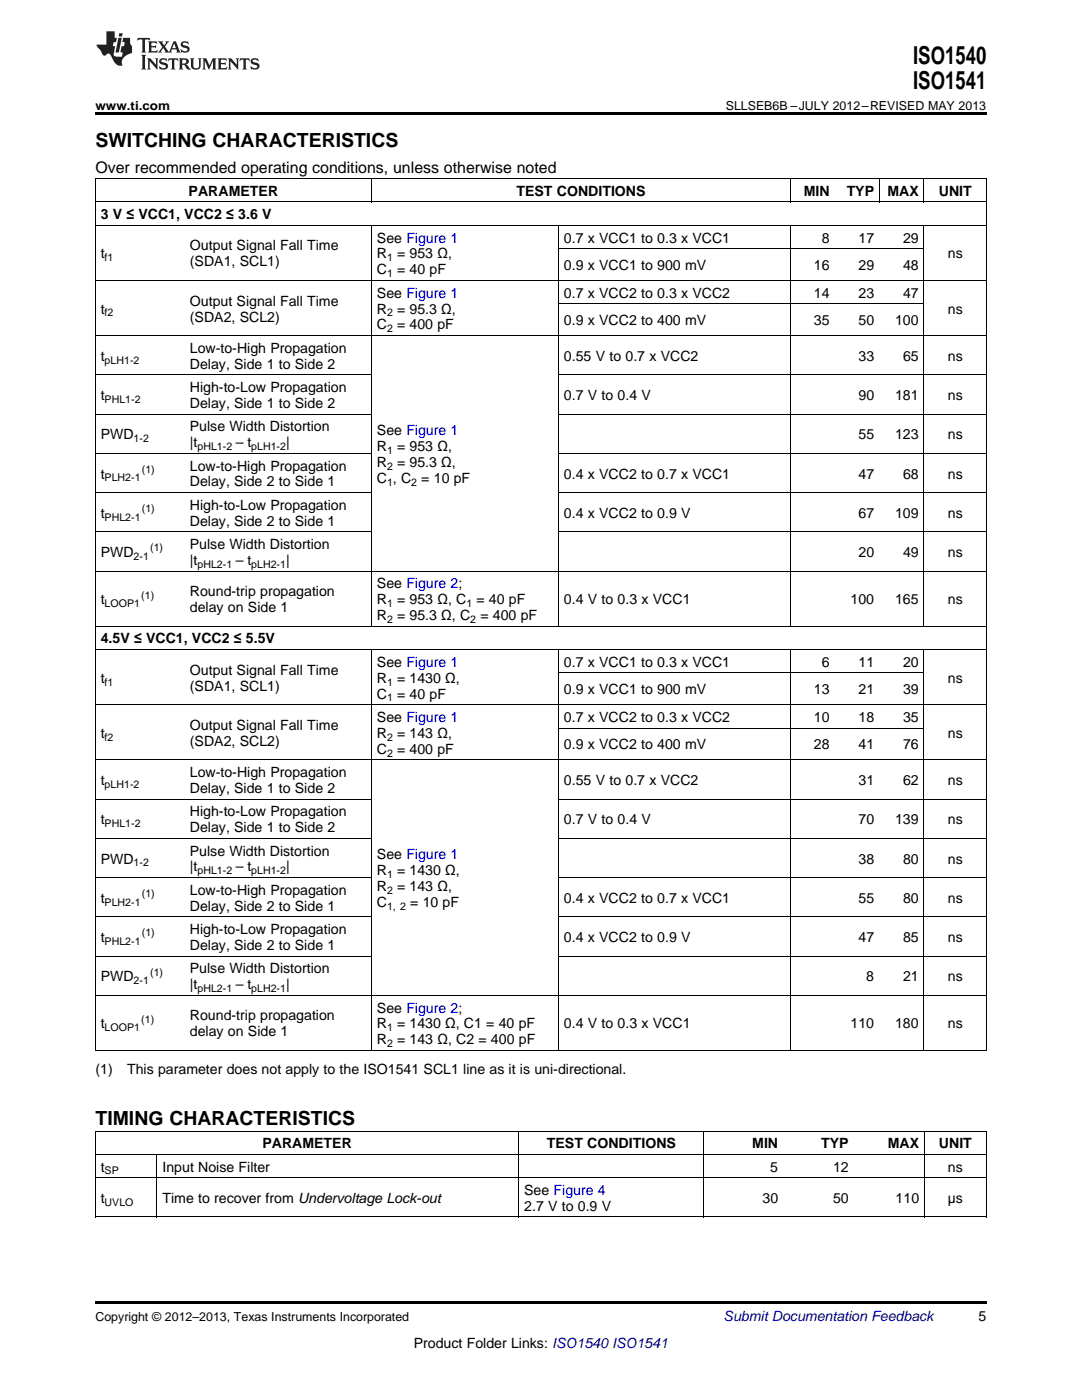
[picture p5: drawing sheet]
<svg xmlns="http://www.w3.org/2000/svg" width="216mm" height="279mm" viewBox="0 0 216 279" stroke-linecap="round" stroke-linejoin="round" font-family="sans-serif">
<defs><g id="words">
<g font-size="4.9">
<text x="182.2" y="12.8">ISO1540</text>
<text x="182.2" y="17.8">ISO1541</text>
</g>
<g font-size="3.9">
<text x="19" y="29.3">SWITCHING CHARACTERISTICS</text>
<text x="19" y="224.5">TIMING CHARACTERISTICS</text>
</g>
<text font-size="3.2" x="19" y="34.4">Over recommended operating conditions, unless otherwise noted</text>
<g font-size="2.8">
<text x="37.6" y="39.1">PARAMETER</text>
<text x="103" y="39.1">TEST CONDITIONS</text>
<text x="160.4" y="39.1">MIN</text>
<text x="168.9" y="39.1">TYP</text>
<text x="177.1" y="39.1">MAX</text>
<text x="187.3" y="39.1">UNIT</text>
<text x="20.1" y="43.7">3 V ≤ VCC1, VCC2 ≤ 3.6 V</text>
<text x="20.1" y="51.6">t</text>
<text x="37.9" y="50">Output Signal Fall Time</text>
<text x="37.9" y="53.2">(SDA1, SCL1)</text>
<text x="75.2" y="48.4">See Figure 1</text>
<text x="75.2" y="51.6">R</text>
<text x="79.2" y="51.6">= 953 Ω,</text>
<text x="112.5" y="48.4">0.7 x VCC1 to 0.3 x VCC1</text>
<text x="112.5" y="53.9">0.9 x VCC1 to 900 mV</text>
<text x="162.4" y="53.9">16</text>
<text x="164" y="48.4">8</text>
<text x="171.3" y="48.4">17</text>
<text x="171.3" y="53.9">29</text>
<text x="180.2" y="48.4">29</text>
<text x="180.2" y="53.9">48</text>
<text x="189.1" y="51.6">ns</text>
<text x="75.2" y="54.8">C</text>
<text x="75.2" y="59.4">See Figure 1</text>
<text x="79.2" y="54.8">= 40 pF</text>
<text x="112.5" y="59.4">0.7 x VCC2 to 0.3 x VCC2</text>
<text x="162.4" y="59.4">14</text>
<text x="171.3" y="59.4">23</text>
<text x="180.2" y="59.4">47</text>
<text x="20.1" y="62.6">t</text>
<text x="37.9" y="61">Output Signal Fall Time</text>
<text x="37.9" y="64.2">(SDA2, SCL2)</text>
<text x="75.2" y="62.6">R</text>
<text x="75.2" y="65.8">C</text>
<text x="79.2" y="62.6">= 95.3 Ω,</text>
<text x="79.2" y="65.8">= 400 pF</text>
<text x="112.5" y="64.9">0.9 x VCC2 to 400 mV</text>
<text x="162.4" y="64.9">35</text>
<text x="171.3" y="64.9">50</text>
<text x="178.6" y="64.9">100</text>
<text x="189.1" y="62.6">ns</text>
<text x="37.9" y="70.4">Low-to-High Propagation</text>
<text x="20.1" y="72">t</text>
<text x="37.9" y="73.6">Delay, Side 1 to Side 2</text>
<text x="112.5" y="72">0.55 V to 0.7 x VCC2</text>
<text x="171.3" y="72">33</text>
<text x="180.2" y="72">65</text>
<text x="189.1" y="72">ns</text>
<text x="20.1" y="79.8">t</text>
<text x="37.9" y="78.2">High-to-Low Propagation</text>
<text x="37.9" y="81.4">Delay, Side 1 to Side 2</text>
<text x="112.5" y="79.8">0.7 V to 0.4 V</text>
<text x="171.3" y="79.8">90</text>
<text x="178.6" y="79.8">181</text>
<text x="189.1" y="79.8">ns</text>
<text x="20.1" y="87.7">PWD</text>
<text x="37.9" y="86.1">Pulse Width Distortion</text>
<text x="37.9" y="89.3">|t</text>
<text x="47.1" y="89.3">– t</text>
<text x="57.1" y="89.3">|</text>
<text x="75.2" y="86.8">See Figure 1</text>
<text x="75.2" y="90">R</text>
<text x="79.2" y="90">= 953 Ω,</text>
<text x="171.3" y="87.7">55</text>
<text x="178.6" y="87.7">123</text>
<text x="189.1" y="87.7">ns</text>
<text x="20.1" y="95.5">t</text>
<text x="37.9" y="93.9">Low-to-High Propagation</text>
<text x="75.2" y="93.2">R</text>
<text x="79.2" y="93.2">= 95.3 Ω,</text>
<text x="112.5" y="95.5">0.4 x VCC2 to 0.7 x VCC1</text>
<text x="171.3" y="95.5">47</text>
<text x="180.2" y="95.5">68</text>
<text x="189.1" y="95.5">ns</text>
<text x="37.9" y="97.1">Delay, Side 2 to Side 1</text>
<text x="37.9" y="101.7">High-to-Low Propagation</text>
<text x="75.2" y="96.3">C , C</text>
<text x="84.1" y="96.3">= 10 pF</text>
<text x="20.1" y="103.3">t</text>
<text x="37.9" y="104.9">Delay, Side 2 to Side 1</text>
<text x="112.5" y="103.3">0.4 x VCC2 to 0.9 V</text>
<text x="171.3" y="103.3">67</text>
<text x="178.6" y="103.3">109</text>
<text x="189.1" y="103.3">ns</text>
<text x="20.1" y="111.2">PWD</text>
<text x="37.9" y="109.6">Pulse Width Distortion</text>
<text x="37.9" y="112.7">|t</text>
<text x="47.1" y="112.7">– t</text>
<text x="57.1" y="112.7">|</text>
<text x="171.3" y="111.2">20</text>
<text x="180.2" y="111.2">49</text>
<text x="189.1" y="111.2">ns</text>
<text x="37.9" y="119">Round-trip propagation</text>
<text x="75.2" y="117.4">See Figure 2;</text>
<text x="20.1" y="120.6">t</text>
<text x="37.9" y="122.2">delay on Side 1</text>
<text x="75.2" y="120.6">R</text>
<text x="75.2" y="123.8">R</text>
<text x="79.2" y="120.6">= 953 Ω, C</text>
<text x="79.2" y="123.8">= 95.3 Ω, C</text>
<text x="95.1" y="120.6">= 40 pF</text>
<text x="95.8" y="123.8">= 400 pF</text>
<text x="112.5" y="120.6">0.4 V to 0.3 x VCC1</text>
<text x="169.7" y="120.6">100</text>
<text x="178.6" y="120.6">165</text>
<text x="189.1" y="120.6">ns</text>
<text x="20.1" y="128.4">4.5V ≤ VCC1, VCC2 ≤ 5.5V</text>
<text x="20.1" y="136.2">t</text>
<text x="37.9" y="134.7">Output Signal Fall Time</text>
<text x="37.9" y="137.8">(SDA1, SCL1)</text>
<text x="75.2" y="133.1">See Figure 1</text>
<text x="75.2" y="136.2">R</text>
<text x="79.2" y="136.2">= 1430 Ω,</text>
<text x="112.5" y="133.1">0.7 x VCC1 to 0.3 x VCC1</text>
<text x="164" y="133.1">6</text>
<text x="171.3" y="133.1">11</text>
<text x="180.2" y="133.1">20</text>
<text x="189.1" y="136.2">ns</text>
<text x="75.2" y="139.4">C</text>
<text x="79.2" y="139.4">= 40 pF</text>
<text x="112.5" y="138.6">0.9 x VCC1 to 900 mV</text>
<text x="162.4" y="138.6">13</text>
<text x="171.3" y="138.6">21</text>
<text x="180.2" y="138.6">39</text>
<text x="20.1" y="147.2">t</text>
<text x="37.9" y="145.7">Output Signal Fall Time</text>
<text x="37.9" y="148.8">(SDA2, SCL2)</text>
<text x="75.2" y="144.1">See Figure 1</text>
<text x="75.2" y="147.2">R</text>
<text x="79.2" y="147.2">= 143 Ω,</text>
<text x="112.5" y="144.1">0.7 x VCC2 to 0.3 x VCC2</text>
<text x="112.5" y="149.6">0.9 x VCC2 to 400 mV</text>
<text x="162.4" y="144.1">10</text>
<text x="162.4" y="149.6">28</text>
<text x="171.3" y="144.1">18</text>
<text x="171.3" y="149.6">41</text>
<text x="180.2" y="144.1">35</text>
<text x="180.2" y="149.6">76</text>
<text x="189.1" y="147.2">ns</text>
<text x="37.9" y="155.1">Low-to-High Propagation</text>
<text x="75.2" y="150.4">C</text>
<text x="79.2" y="150.4">= 400 pF</text>
<text x="20.1" y="156.7">t</text>
<text x="37.9" y="158.3">Delay, Side 1 to Side 2</text>
<text x="112.5" y="156.7">0.55 V to 0.7 x VCC2</text>
<text x="171.3" y="156.7">31</text>
<text x="180.2" y="156.7">62</text>
<text x="189.1" y="156.7">ns</text>
<text x="20.1" y="164.5">t</text>
<text x="37.9" y="162.9">High-to-Low Propagation</text>
<text x="37.9" y="166.1">Delay, Side 1 to Side 2</text>
<text x="112.5" y="164.5">0.7 V to 0.4 V</text>
<text x="171.3" y="164.5">70</text>
<text x="178.6" y="164.5">139</text>
<text x="189.1" y="164.5">ns</text>
<text x="20.1" y="172.3">PWD</text>
<text x="37.9" y="170.7">Pulse Width Distortion</text>
<text x="37.9" y="173.9">|t</text>
<text x="47.1" y="173.9">– t</text>
<text x="57.1" y="173.9">|</text>
<text x="75.2" y="171.5">See Figure 1</text>
<text x="171.3" y="172.3">38</text>
<text x="180.2" y="172.3">80</text>
<text x="189.1" y="172.3">ns</text>
<text x="37.9" y="178.6">Low-to-High Propagation</text>
<text x="75.2" y="174.7">R</text>
<text x="75.2" y="177.8">R</text>
<text x="79.2" y="174.7">= 1430 Ω,</text>
<text x="79.2" y="177.8">= 143 Ω,</text>
<text x="20.1" y="180.2">t</text>
<text x="37.9" y="181.8">Delay, Side 2 to Side 1</text>
<text x="75.2" y="181">C</text>
<text x="81.8" y="181">= 10 pF</text>
<text x="112.5" y="180.2">0.4 x VCC2 to 0.7 x VCC1</text>
<text x="171.3" y="180.2">55</text>
<text x="180.2" y="180.2">80</text>
<text x="189.1" y="180.2">ns</text>
<text x="20.1" y="188">t</text>
<text x="37.9" y="186.4">High-to-Low Propagation</text>
<text x="37.9" y="189.6">Delay, Side 2 to Side 1</text>
<text x="112.5" y="188">0.4 x VCC2 to 0.9 V</text>
<text x="171.3" y="188">47</text>
<text x="180.2" y="188">85</text>
<text x="189.1" y="188">ns</text>
<text x="20.1" y="195.8">PWD</text>
<text x="37.9" y="194.2">Pulse Width Distortion</text>
<text x="37.9" y="197.4">|t</text>
<text x="47.1" y="197.4">– t</text>
<text x="57.1" y="197.4">|</text>
<text x="172.9" y="195.8">8</text>
<text x="180.2" y="195.8">21</text>
<text x="189.1" y="195.8">ns</text>
<text x="37.9" y="203.7">Round-trip propagation</text>
<text x="75.2" y="202.1">See Figure 2;</text>
<text x="20.1" y="205.2">t</text>
<text x="37.9" y="206.8">delay on Side 1</text>
<text x="75.2" y="205.2">R</text>
<text x="75.2" y="208.4">R</text>
<text x="79.2" y="205.2">= 1430 Ω, C1 = 40 pF</text>
<text x="79.2" y="208.4">= 143 Ω, C2 = 400 pF</text>
<text x="112.5" y="205.2">0.4 V to 0.3 x VCC1</text>
<text x="169.7" y="205.2">110</text>
<text x="178.6" y="205.2">180</text>
<text x="189.1" y="205.2">ns</text>
<text x="19" y="214.3">(1)</text>
<text x="25.4" y="214.3">This parameter does not apply to the ISO1541 SCL1 line as it is uni-directional.</text>
<text x="20.1" y="233.8">t</text>
<text x="32.4" y="233.8">Input Noise Filter</text>
<text x="52.4" y="229.2">PARAMETER</text>
<text x="109.1" y="229.2">TEST CONDITIONS</text>
<text x="150.1" y="229.2">MIN</text>
<text x="153.7" y="233.8">5</text>
<text x="163.9" y="229.2">TYP</text>
<text x="166.2" y="233.8">12</text>
<text x="177.2" y="229.2">MAX</text>
<text x="187.4" y="229.2">UNIT</text>
<text x="189.2" y="233.8">ns</text>
<text x="104.6" y="238.5">See Figure 4</text>
<text x="20.1" y="240.1">t</text>
<text x="32.4" y="240.1">Time to recover from Undervoltage Lock-out</text>
<text x="104.6" y="241.7">2.7 V to 0.9 V</text>
<text x="152.2" y="240.1">30</text>
<text x="166.2" y="240.1">50</text>
<text x="178.7" y="240.1">110</text>
<text x="189.1" y="240.1">µs</text>
<text x="195.3" y="263.6">5</text>
<text x="82.5" y="269">Product Folder Links: ISO1540 ISO1541</text>
</g>
<text font-size="2.8" fill="#0000c8" x="144.4" y="263.6">Submit Documentation Feedback</text>
<g font-size="2.5">
<text x="19" y="21.9">www.ti.com</text>
<text x="144.8" y="21.9">SLLSEB6B –JULY 2012–REVISED MAY 2013</text>
<text x="19" y="263.6">Copyright © 2012–2013, Texas Instruments Incorporated</text>
</g>
<g font-size="2.1">
<text x="20.9" y="52.1">f1</text>
<text x="77.2" y="52.1">1</text>
<text x="77.2" y="55.3">1</text>
<text x="20.9" y="63.1">f2</text>
<text x="77.2" y="63.1">2</text>
<text x="77.2" y="66.3">2</text>
<text x="20.9" y="72.6">pLH1-2</text>
<text x="20.9" y="80.4">PHL1-2</text>
<text x="26.7" y="88.2">1-2</text>
<text x="39.4" y="89.8">pHL1-2</text>
<text x="50.1" y="89.8">pLH1-2</text>
<text x="28.3" y="94.4">(1)</text>
<text x="77.2" y="90.6">1</text>
<text x="77.2" y="93.7">2</text>
<text x="20.9" y="96.1">PLH2-1</text>
<text x="77.2" y="96.9">1</text>
<text x="82.1" y="96.9">2</text>
<text x="20.9" y="103.9">PHL2-1</text>
<text x="28.3" y="102.2">(1)</text>
<text x="26.7" y="111.7">2-1</text>
<text x="30" y="110">(1)</text>
<text x="39.4" y="113.3">pHL2-1</text>
<text x="50.1" y="113.3">pLH2-1</text>
<text x="28.2" y="119.5">(1)</text>
<text x="20.9" y="121.1">LOOP1</text>
<text x="77.2" y="121.1">1</text>
<text x="77.2" y="124.3">2</text>
<text x="93.1" y="121.1">1</text>
<text x="93.8" y="124.3">2</text>
<text x="20.9" y="136.8">f1</text>
<text x="77.2" y="136.8">1</text>
<text x="77.2" y="140">1</text>
<text x="20.9" y="147.8">f2</text>
<text x="77.2" y="147.8">2</text>
<text x="77.2" y="151">2</text>
<text x="20.9" y="157.2">pLH1-2</text>
<text x="20.9" y="165.1">PHL1-2</text>
<text x="26.7" y="172.9">1-2</text>
<text x="28.3" y="179">(1)</text>
<text x="39.4" y="174.5">pHL1-2</text>
<text x="50.1" y="174.5">pLH1-2</text>
<text x="77.2" y="175.2">1</text>
<text x="77.2" y="178.4">2</text>
<text x="20.9" y="180.7">PLH2-1</text>
<text x="77.2" y="181.6">1, 2</text>
<text x="20.9" y="188.6">PHL2-1</text>
<text x="28.3" y="186.9">(1)</text>
<text x="26.7" y="196.4">2-1</text>
<text x="30" y="194.7">(1)</text>
<text x="39.4" y="198">pHL2-1</text>
<text x="50.1" y="198">pLH2-1</text>
<text x="20.9" y="205.8">LOOP1</text>
<text x="28.2" y="204.1">(1)</text>
<text x="77.2" y="205.8">1</text>
<text x="77.2" y="209">2</text>
<text x="20.9" y="234.4">SP</text>
<text x="20.9" y="240.6">UVLO</text>
</g>
</g></defs>
<path d="M19 22.5h177.8v.5h-177.8zM19 259.7h177.8v.5h-177.8z" fill="#000"/>
<g fill="none" stroke="#000" stroke-width=".2">
<path d="M19 35.6h177.8M19.1 35.7v174M74.1 35.7v4.7M157.7 35.7v4.7M175.5 35.7v4.7M184.3 35.7v4.7M196.8 35.7v174M19 56h177.8M19 45h177.8M19 40.3h177.8M74.1 45v80M111.4 45v80"/>
<path d="M111.5 49.6h72.9M157.7 45v80M184.3 45v80M19 74.8h55.2M19 67h177.8M111.5 74.8h85.3M111.5 60.6h72.9M19 98.3h55.2M19 90.5h55.2M19 82.6h55.2M111.5 98.3h85.3M111.5 90.5h85.3"/>
<path d="M111.5 82.6h85.3M19 114h177.8M19 106.1h55.2M111.5 106.1h85.3M19 129.6h177.8M19 125h177.8M74.1 129.7v80M111.4 129.7v80M111.5 134.3h72.9M157.7 129.7v80M184.3 129.7v80M19 159.5h55.2"/>
<path d="M19 151.6h177.8M19 140.6h177.8M111.5 159.5h85.3M111.5 145.3h72.9M19 175.1h55.2M19 167.3h55.2M111.5 175.1h85.3M111.5 167.3h85.3M19 198.6h177.8M19 190.8h55.2M19 183h55.2M111.5 190.8h85.3"/>
<path d="M111.5 183h85.3M19 209.6h177.8M19 235h177.8M19 230.4h177.8M19 225.7h177.8M19.1 225.8v17.1M31.3 230.4v12.5M103.5 225.8v17.1M140.5 225.8v17.1M184.4 225.8v17.1M196.8 225.8v17.1M19 242.9h177.8"/>
</g>
<g fill="#231f20">
<path d="M27.5 7.6l-.1 .5 .4-.2h.6v.1v2.1l-.2 .4h1l-.3-.4v-2.1l.1-.1h.5l.5 .2-.2-.5zM29.5 8.3l.2 .3v1.5l-.2 .4h1.8l.2-.6a1.04 1.04 0 0 1-1.3 .2v-.7h.6l.3 .2v-.6l-.3 .2h-.6v-.6l.8-.1 .4 .3-.2-.5zM31.5 8.3l.9 1.1-.9 1.1h.8l-.2-.2 .5-.7 .4 .7-.2 .2h1.5l-.1-.2 .1-.4h.9l.1 .4-.2 .2h1l-.3-.3-.7-1.9h-.5l-.9 2-.8-1 .9-1h-.8l.1 .3-.3 .5-.4-.6 .2-.2zM34.7 8.6l.4 1h-.7zM36.3 8.4a.63 .63 0 0 0-.2 .7 .63 .63 0 0 0 .6 .4l.6 .2 .1 .2a.75 .75 0 0 1-.7 .4 .75 .75 0 0 1-.6-.5l.1 .7 .1-.1a1.11 1.11 0 0 0 1.5-.6 1.13 1.13 0 0 0-1.2-.8l-.1-.4a1.04 1.04 0 0 1 1.2 .2l-.2-.5-.1 .1-.5-.2zM28.2 10.9l.2 .4v2.2l-.2 .4h1l-.3-.4v-2.2l.3-.4zM29.3 11.6l.3 .4v1.5l-.3 .4h.8l-.2-.4v-1.3l1.5 1.7v-1.9l.2-.4h-.7l.2 .4v.9l-1.1-1.3zM32 11.8a.62 .62 0 0 0-.2 .7 .62 .62 0 0 0 .6 .4l.6 .1 .1 .3a.76 .76 0 0 1-.7 .3 .76 .76 0 0 1-.6-.4l.1 .7 .1-.1a1.11 1.11 0 0 0 1.5-.6 1.13 1.13 0 0 0-1.2-.8l-.1-.4a1.04 1.04 0 0 1 1.2 .2l-.2-.6-.1 .1-.5-.1zM33.7 11.6l-.2 .6a.61 .61 0 0 1 .8-.3v1.6l-.2 .4h.9l-.2-.4v-1.6a.63 .63 0 0 1 .8 .3l-.2-.6zM35.6 11.6l.3 .4v1.5l-.3 .4h1l-.2-.2v-.8l.5 .2a.76 .76 0 0 0 1.2 .7l-1-1a.58 .58 0 0 0 .6-.5 .58 .58 0 0 0-.5-.6zM36.4 11.9h.1a.45 .45 0 0 1 .5 .1 .45 .45 0 0 1 .1 .5l-.7 .2zM37.9 11.6l.2 .2a2.17 2.17 0 0 0 .3 1.9 .99 .99 0 0 0 1.6-.6v-1.1l.2-.4h-.7l.2 .2a1.92 1.92 0 0 1-.2 1.8 .6 .6 0 0 1-.9-.5v-1.1l.2-.4zM40.4 11.6l.2 .4v1.5l-.2 .4h.7l-.2-.4v-1.4l.8 1.8 .8-1.8v1.4l-.2 .4h.9l-.2-.4v-1.5l.2-.4h-.8l-.6 1.5-.6-1.5zM43.4 11.6l.2 .4v1.5l-.2 .4h1.8l.2-.6a1.04 1.04 0 0 1-1.3 .1v-.6h.5l.4 .2v-.6l-.4 .2h-.5v-.7h.8l.3 .3-.1-.6zM45.5 11.6l.2 .4v1.5l-.2 .4h.7l-.2-.4v-1.3l1.5 1.7v-1.9l.2-.4h-.7l.2 .4v.9l-1.1-1.3zM47.9 11.6l-.1 .6a.61 .61 0 0 1 .8-.3v1.6l-.3 .4h1l-.3-.4 .1-1.6a.63 .63 0 0 1 .7 .3l-.1-.6zM50.2 11.8a.62 .62 0 0 0-.2 .7 .62 .62 0 0 0 .6 .4l.6 .1 .2 .3a.76 .76 0 0 1-.8 .3 .76 .76 0 0 1-.6-.4l.1 .7 .2-.1a1.11 1.11 0 0 0 1.5-.6 1.13 1.13 0 0 0-1.3-.8l-.1-.4a1.04 1.04 0 0 1 1.2 .2l-.1-.6-.2 .1-.5-.1z"/>
<path d="M21.2 6.3v2.6h-1.9l.1 .4 .7 .9a.91 .91 0 0 0 1 .8 .56 .56 0 0 1 .5-.3 .56 .56 0 0 1 .5 .3l.4 .8a1.53 1.53 0 0 0 1.9 1.2 1.54 1.54 0 0 1 1-2.1l.9-.3v-1.4a1.52 1.52 0 0 1-.3-1.6h-1.4l-.2 .8h.5l-.2 .8h-.4l-.2 1v.2l.4 .1-.2 .8a1.93 1.93 0 0 1-1.6-.3l.3-1.8h-.5l.2-.8h.4l.2-.8h-.4v-1.3zM23.6 7.6l-.6 2.9h.7l.6-2.9zM23.8 6.6l-.1 .7h.6l.2-.7z"/>
</g>
<use href="#words"/>
</svg>
